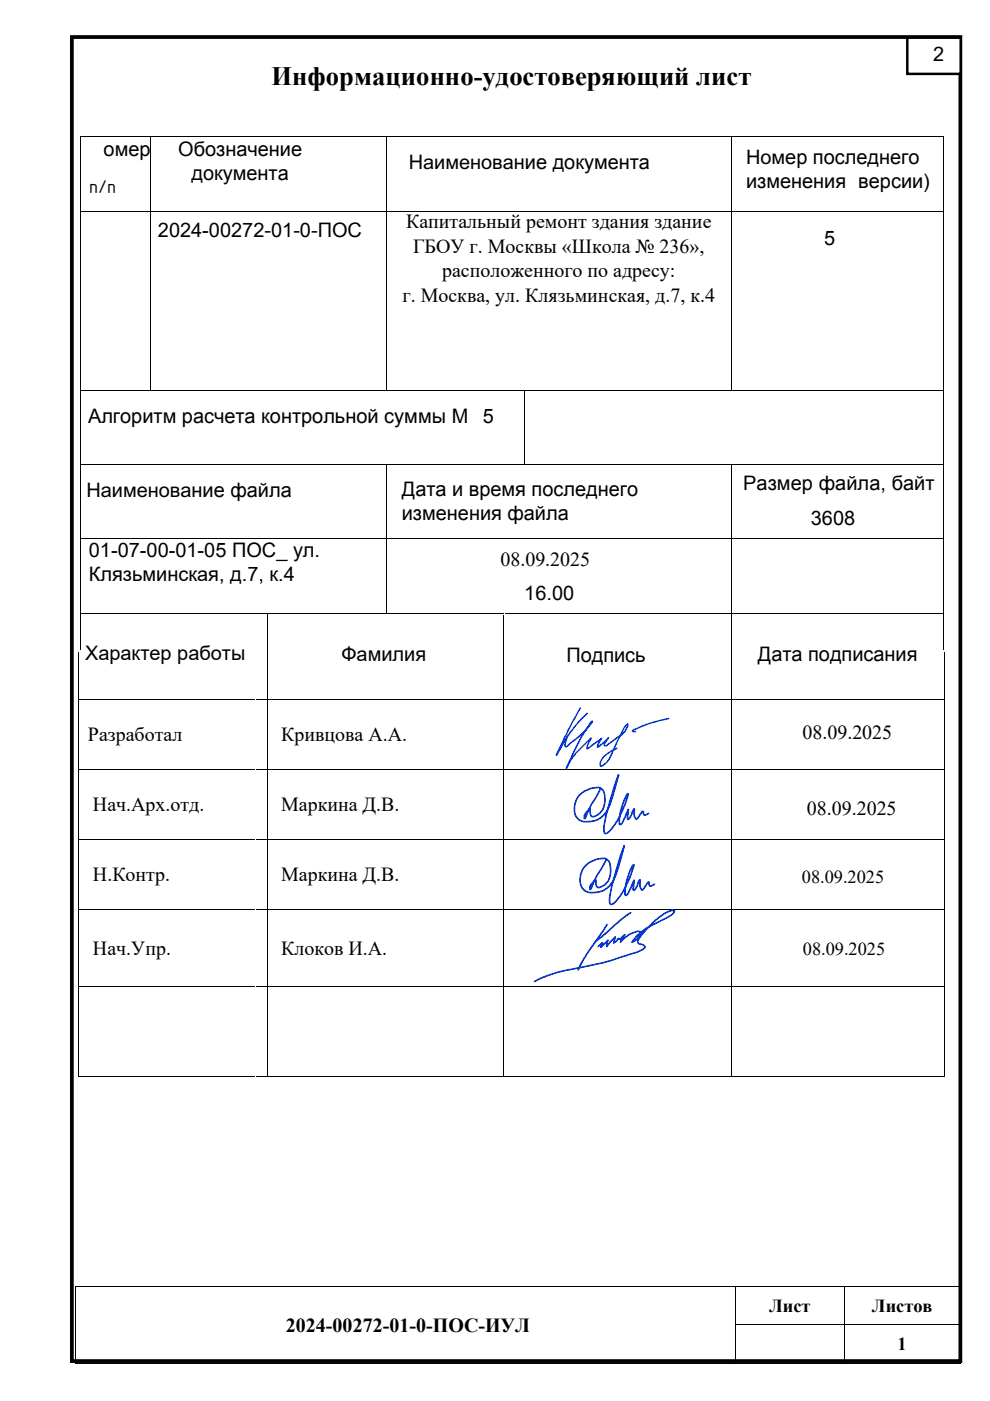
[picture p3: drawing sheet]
<svg xmlns="http://www.w3.org/2000/svg" width="210mm" height="297mm" viewBox="0 0 210 297" stroke-linecap="round" stroke-linejoin="round" font-family="sans-serif">
<defs><g id="words">
<text font-size="5.6" x="57.6" y="18.1">Информационно-удостоверяющий лист</text>
<g font-size="4.2">
<text x="197.8" y="13">2</text>
<text x="18.9" y="33.1">Номер</text>
<text x="37.8" y="33.1">Обозначение</text>
<text x="86.7" y="35.8">Наименование документа</text>
<text x="158.2" y="34.8">Номер последнего</text>
<text x="18.9" y="41">п/п</text>
<text x="40.6" y="38.2">документа</text>
<text x="158.2" y="39.9">изменения (версии)</text>
<text x="33.5" y="50.2">2024-00272-01-0-ПОС</text>
<text x="86.1" y="48.4">Капитальный ремонт здания здание</text>
<text x="87.6" y="53.6">ГБОУ г. Москвы «Школа № 236»,</text>
<text x="174.8" y="51.9">5</text>
<text x="93.7" y="58.8">расположенного по адресу:</text>
<text x="85.3" y="64">г. Москва, ул. Клязьминская, д.7, к.4</text>
<text x="18.7" y="89.6">Алгоритм расчета контрольной суммы MD5</text>
<text x="18.3" y="105.3">Наименование файла</text>
<text x="85.2" y="105.1">Дата и время последнего</text>
<text x="157.6" y="104">Размер файла, байт</text>
<text x="85.2" y="110.2">изменения файла</text>
<text x="171.9" y="111.2">3608</text>
<text x="18.8" y="118.2">01-07-00-01-05 ПОС_ ул.</text>
<text x="18.8" y="123.3">Клязьминская, д.7, к.4</text>
<text x="106.1" y="120.1">08.09.2025</text>
<text x="111.2" y="127.2">16.00</text>
<text x="18" y="139.9">Характер работы</text>
<text x="72.4" y="140.2">Фамилия</text>
<text x="120.1" y="140.3">Подпись</text>
<text x="160.7" y="140.2">Дата подписания</text>
<text x="18.6" y="157.2">Разработал</text>
<text x="59.6" y="157.2">Кривцова А.А.</text>
<text x="170.1" y="156.7">08.09.2025</text>
<text x="19.7" y="172">Нач.Арх.отд.</text>
<text x="59.6" y="172">Маркина Д.В.</text>
<text x="171.1" y="172.7">08.09.2025</text>
<text x="19.7" y="186.8">Н.Контр.</text>
<text x="59.6" y="186.8">Маркина Д.В.</text>
<text x="19.7" y="202.4">Нач.Упр.</text>
<text x="59.6" y="202.4">Клоков И.А.</text>
<text x="60.6" y="282.3">2024-00272-01-0-ПОС-ИУЛ</text>
</g>
<g font-size="3.9">
<text x="170" y="187.2">08.09.2025</text>
<text x="170.2" y="202.5">08.09.2025</text>
<text x="163.1" y="278.1">Лист</text>
<text x="184.9" y="278.1">Листов</text>
<text x="190.3" y="286.3">1</text>
</g>
</g></defs>
<g fill="#000">
<path d="M15.9 272.6h.2v.2h-.2z" fill-rule="evenodd"/>
<path d="M15.9 272.6h.2v.2h-.2z" fill-rule="evenodd"/>
<path d="M155.9 272.6h.2v.2h-.2z" fill-rule="evenodd"/>
<path d="M178.9 272.6h.2v.2h-.2z" fill-rule="evenodd"/>
<path d="M203.5 272.6h.1v.2h-.1z" fill-rule="evenodd"/>
<path d="M203.5 272.6h.1v.2h-.1z" fill-rule="evenodd"/>
<path d="M15.9 280.8h.2v.1h-.2z" fill-rule="evenodd"/>
<path d="M15.9 288.9h.2v.2h-.2z" fill-rule="evenodd"/>
<path d="M15.9 288.9h.2v.2h-.2z" fill-rule="evenodd"/>
<path d="M155.9 280.8h.2v.1h-.2z" fill-rule="evenodd"/>
<path d="M155.9 288.9h.2v.2h-.2z" fill-rule="evenodd"/>
<path d="M178.9 280.8h.2v.1h-.2z" fill-rule="evenodd"/>
<path d="M178.9 288.9h.2v.2h-.2z" fill-rule="evenodd"/>
<path d="M203.5 280.8h.1v.1h-.1z" fill-rule="evenodd"/>
<path d="M203.5 288.9h.1v.2h-.1z" fill-rule="evenodd"/>
<path d="M203.5 288.9h.1v.2h-.1z" fill-rule="evenodd"/>
</g>
<g fill="none" stroke="#000" stroke-width=".21">
<path d="M16 272.8v8M16.1 272.7h139.8M156 272.8v8M156.1 272.7h22.8M179 272.8v8M179.1 272.7h24.4M203.6 272.8v8M16 280.9v8M16.1 289h139.8M156 280.9v8M156.1 280.9h22.8M156.1 289h22.8"/>
<path d="M179 280.9v8M179.1 280.9h24.4M179.1 289h24.4M203.6 280.9v8"/>
</g>
<path d="M15.2 7.9h188.4v280.7h-188.4z" fill="none" stroke="#000" stroke-width=".79" stroke-linecap="butt"/>
<path d="M192.4 8h11.3v7.7h-11.3z" fill-rule="evenodd" fill="#fff"/>
<path d="M192.4 8h11.3v7.7h-11.3z" fill="none" stroke="#000" stroke-width=".53"/>
<g fill="none" stroke="#000" stroke-width=".21">
<path d="M17 29.1v15.6M17.1 29h13.8M31 29h169M32 29.1v15.6M81.9 29.1v15.6M155.1 29.1v15.6M200.1 29.1v15.6M17 44.8v37.9M17.1 44.8h13.8M31 44.8h169M32 44.8v37.9M81.9 44.8v37.9"/>
<path d="M155.1 44.8v37.9M200.1 44.8v37.9M17 82.9v15.5M17 98.6v15.5M17.1 82.8h13.8M17.1 98.5h182.9M31 82.8h169M81.9 98.6v15.5M111.2 82.9v15.5M155.1 98.6v15.5M200.1 82.9v15.5M200.1 98.6v15.5"/>
<path d="M17 114.3v15.6M17.1 114.2h182.9M81.9 114.3v15.6M155.1 114.3v113.8M200.1 114.3v15.6M16.7 138.2v10M17 130.1v7.7M17.3 130h89.5M56.7 130.1v18.1M106.7 130.4v17.8M107 130h93M200.1 130.1v7.7"/>
<path d="M200.2 138.2v10M16.7 148.4v14.7M16.8 148.3h37.3M54.3 148.3h52.3M56.7 148.4v14.7M106.7 148.4v14.7M106.8 148.3h54.8M161.8 148.3h38.4M200.2 148.4v14.7M16.7 163.3v14.6M16.7 178.1v14.6M16.8 163.2h37.3"/>
<path d="M16.8 178h37.3M54.3 163.2h52.3M54.3 178h52.3M56.7 163.3v14.6M56.7 178.1v14.6M106.7 163.3v14.6M106.7 178.1v14.6M106.8 163.2h54.8M106.8 178h54.8M161.8 163.2h38.4M161.8 178h38.4M200.2 163.3v14.6"/>
<path d="M200.2 178.1v14.6M16.7 192.9v16.2M16.8 192.8h37.3M54.3 192.8h52.3M56.7 192.9v16.2M106.7 192.9v16.2M106.8 192.8h54.8M161.8 192.8h38.4M200.2 192.9v16.2M16.7 209.3v18.8M16.8 209.2h37.3M54.3 209.2h52.3"/>
<path d="M56.7 209.3v18.8M106.7 209.3v18.8M106.8 209.2h54.8M161.8 209.2h38.4M200.2 209.3v18.8M16.8 228.2h37.3M54.3 228.2h52.3M106.8 228.2h54.8M161.8 228.2h38.4"/>
</g>
<g fill="#000">
<path d="M16.7 148.2h.1v.2h-.1z" fill-rule="evenodd"/>
<path d="M56.6 148.2h.2v.2h-.2z" fill-rule="evenodd"/>
<path d="M106.6 148.2h.2v.2h-.2z" fill-rule="evenodd"/>
<path d="M200.2 148.2h.1v.2h-.1z" fill-rule="evenodd"/>
<path d="M16.7 163.1h.1v.2h-.1z" fill-rule="evenodd"/>
<path d="M16.7 177.9h.1v.2h-.1z" fill-rule="evenodd"/>
<path d="M56.6 163.1h.2v.2h-.2z" fill-rule="evenodd"/>
<path d="M56.6 177.9h.2v.2h-.2z" fill-rule="evenodd"/>
<path d="M106.6 163.1h.2v.2h-.2z" fill-rule="evenodd"/>
<path d="M106.6 177.9h.2v.2h-.2z" fill-rule="evenodd"/>
<path d="M200.2 163.1h.1v.2h-.1z" fill-rule="evenodd"/>
<path d="M200.2 177.9h.1v.2h-.1z" fill-rule="evenodd"/>
<path d="M16.7 192.7h.1v.2h-.1z" fill-rule="evenodd"/>
<path d="M56.6 192.7h.2v.2h-.2z" fill-rule="evenodd"/>
<path d="M106.6 192.7h.2v.2h-.2z" fill-rule="evenodd"/>
<path d="M200.2 192.7h.1v.2h-.1z" fill-rule="evenodd"/>
<path d="M16.7 209.1h.1v.2h-.1z" fill-rule="evenodd"/>
<path d="M56.6 209.1h.2v.2h-.2z" fill-rule="evenodd"/>
<path d="M106.6 209.1h.2v.2h-.2z" fill-rule="evenodd"/>
<path d="M200.2 209.1h.1v.2h-.1z" fill-rule="evenodd"/>
<path d="M16.7 228.1h.1v.2h-.1z" fill-rule="evenodd"/>
<path d="M16.7 228.1h.1v.2h-.1z" fill-rule="evenodd"/>
<path d="M56.6 228.1h.2v.2h-.2z" fill-rule="evenodd"/>
<path d="M106.6 228.1h.2v.2h-.2z" fill-rule="evenodd"/>
<path d="M200.2 228.1h.1v.2h-.1z" fill-rule="evenodd"/>
<path d="M200.2 228.1h.1v.2h-.1z" fill-rule="evenodd"/>
</g>
<g fill="#000">
<path d="M16.9 28.9h.2v.2h-.2zM31.9 28.9h.2v.2h-.2zM81.8 28.9h.2v.2h-.2zM155 28.9h.2v.2h-.2zM200 28.9h.2v.2h-.2zM16.9 44.7h.2v.1h-.2zM32.1 44.7h.2v.1h-.2zM81.8 44.7h.2v.1h-.2zM155 44.7h.2v.1h-.2zM200 44.7h.2v.1h-.2zM16.9 82.7h.2v.2h-.2zM16.9 98.4h.2v.2h-.2z"/>
<path d="M31.9 82.7h.2v.2h-.2zM81.8 82.7h.2v.2h-.2zM81.8 98.4h.2v.2h-.2zM155 82.7h.2v.2h-.2zM155 98.4h.2v.2h-.2zM200 82.7h.2v.2h-.2zM200 98.4h.2v.2h-.2zM16.9 114.1h.2v.2h-.2zM81.8 114.1h.2v.2h-.2zM155 114.1h.2v.2h-.2zM200 114.1h.2v.2h-.2zM17 129.9h.3v.2h-.3z"/>
<path d="M155 129.9h.2v.2h-.2zM200 129.9h.2v.2h-.2z"/>
</g>
<path d="M128.7 196l-.8 1.4-3.6 4.9-1.7 3.3M133.7 193.5l-2.4 1.7-3 2.9-1.9 1.4M126.8 200.7l.9-.8-.2 .9 1.4-1.4-.2 .2-.1 1.1 1.8-2.1-.3 1.3 1.1-1 .1 .3 1.1-1-.5 .8-.3 .8a5.6 5.6 0 0 1 3.9-2.3l.2 .2a2.49 2.49 0 0 1-1.7 2.1 10.9 10.9 0 0 1 4.5-3.8l1.8-.9a4.7 4.7 0 0 0 2.7-2 4.9 4.9 0 0 0-3.4 1.5 16.5 16.5 0 0 0-4.3 4.8l-.1 .2 .2 .5 .9 .2a.48 .48 0 0 1 .4 .4 .48 .48 0 0 1-.3 .5l-1.5 .7-5.6 1.9-6.4 1.4a29.8 29.8 0 0 0-9.6 2.9" fill="none" stroke="#0037dd" stroke-width=".35"/>
<path d="M127.4 167.2l-.7 1.2a21.8 21.8 0 0 0-2.6 5l-.2 .1a2.53 2.53 0 0 1 1.2-2 1.86 1.86 0 0 0 .4 1.7 3.2 3.2 0 0 0 2.8-3.7 2.54 2.54 0 0 0-.7-2.2 2.8 2.8 0 0 0-3 .1 4.1 4.1 0 0 0-2.2 6.1l.5 .4a4.8 4.8 0 0 0 6.4-3.4l1.8-6.2-.5 1.3a50.4 50.4 0 0 0-2.6 10.3l.2 .7 .4 .1a9.9 9.9 0 0 0 3.2-4.5l.4-.9a6.9 6.9 0 0 0 .9-3 11 11 0 0 0-1.7 6.5h.1a5.9 5.9 0 0 0 1.6-2.9l.1-.3-.2 1.8 .2 .4 .4-.5 .6-1.5 .3-.2a2.13 2.13 0 0 0 .4 2.1l1.4-1.7 .4 .9 .8-.5M128.6 182.2l-.7 1.2a21.8 21.8 0 0 0-2.6 5l-.2 .1a2.53 2.53 0 0 1 1.2-2 1.86 1.86 0 0 0 .4 1.7 3.2 3.2 0 0 0 2.8-3.6 2.54 2.54 0 0 0-.7-2.3 2.8 2.8 0 0 0-3 .2 4.1 4.1 0 0 0-2.2 6l.5 .5a4.8 4.8 0 0 0 6.5-3.4l1.7-6.3-.4 1.3a50.4 50.4 0 0 0-2.7 10.4l.2 .6 .4 .1a9.9 9.9 0 0 0 3.2-4.5l.4-.9a6.9 6.9 0 0 0 1-3 11 11 0 0 0-1.8 6.5h.1a5.9 5.9 0 0 0 1.6-2.9l.1-.3-.2 1.8 .2 .4 .4-.5 .6-1.4 .3-.3a2.13 2.13 0 0 0 .4 2.1l1.4-1.7 .4 .9 .9-.4" fill="none" stroke="#0037dd" stroke-width=".36"/>
<path d="M120.4 156l-.6 1.8v.5h.4l.3-.3a19.9 19.9 0 0 0 5.1-5.1 19 19 0 0 0-3.1 4.8l-2.4 5.2a16.5 16.5 0 0 1 5.1-6.4h.1a4.1 4.1 0 0 0-.8 2.3l3-2.3-.6 1.2-.2 .7 2.3-2-.9 1.3 .1 .4h.3l2.1-1.5a3.9 3.9 0 0 0 2.5-3.1l-.2 .1a23.9 23.9 0 0 0-3.2 6.3 3.8 3.8 0 0 1-2.2 2.5l-.2-.2 .1-.8a5.8 5.8 0 0 1 3.4-2.7M123 150.1l-2.5 4.7-2.5 5.3 .4-.6a29.4 29.4 0 0 1 6.1-8.3M141.8 152.3l-1.9 .5a18.6 18.6 0 0 0-5.8 2.2l.6 .1" fill="none" stroke="#33f" stroke-width=".34"/>
<use href="#words"/>
</svg>
